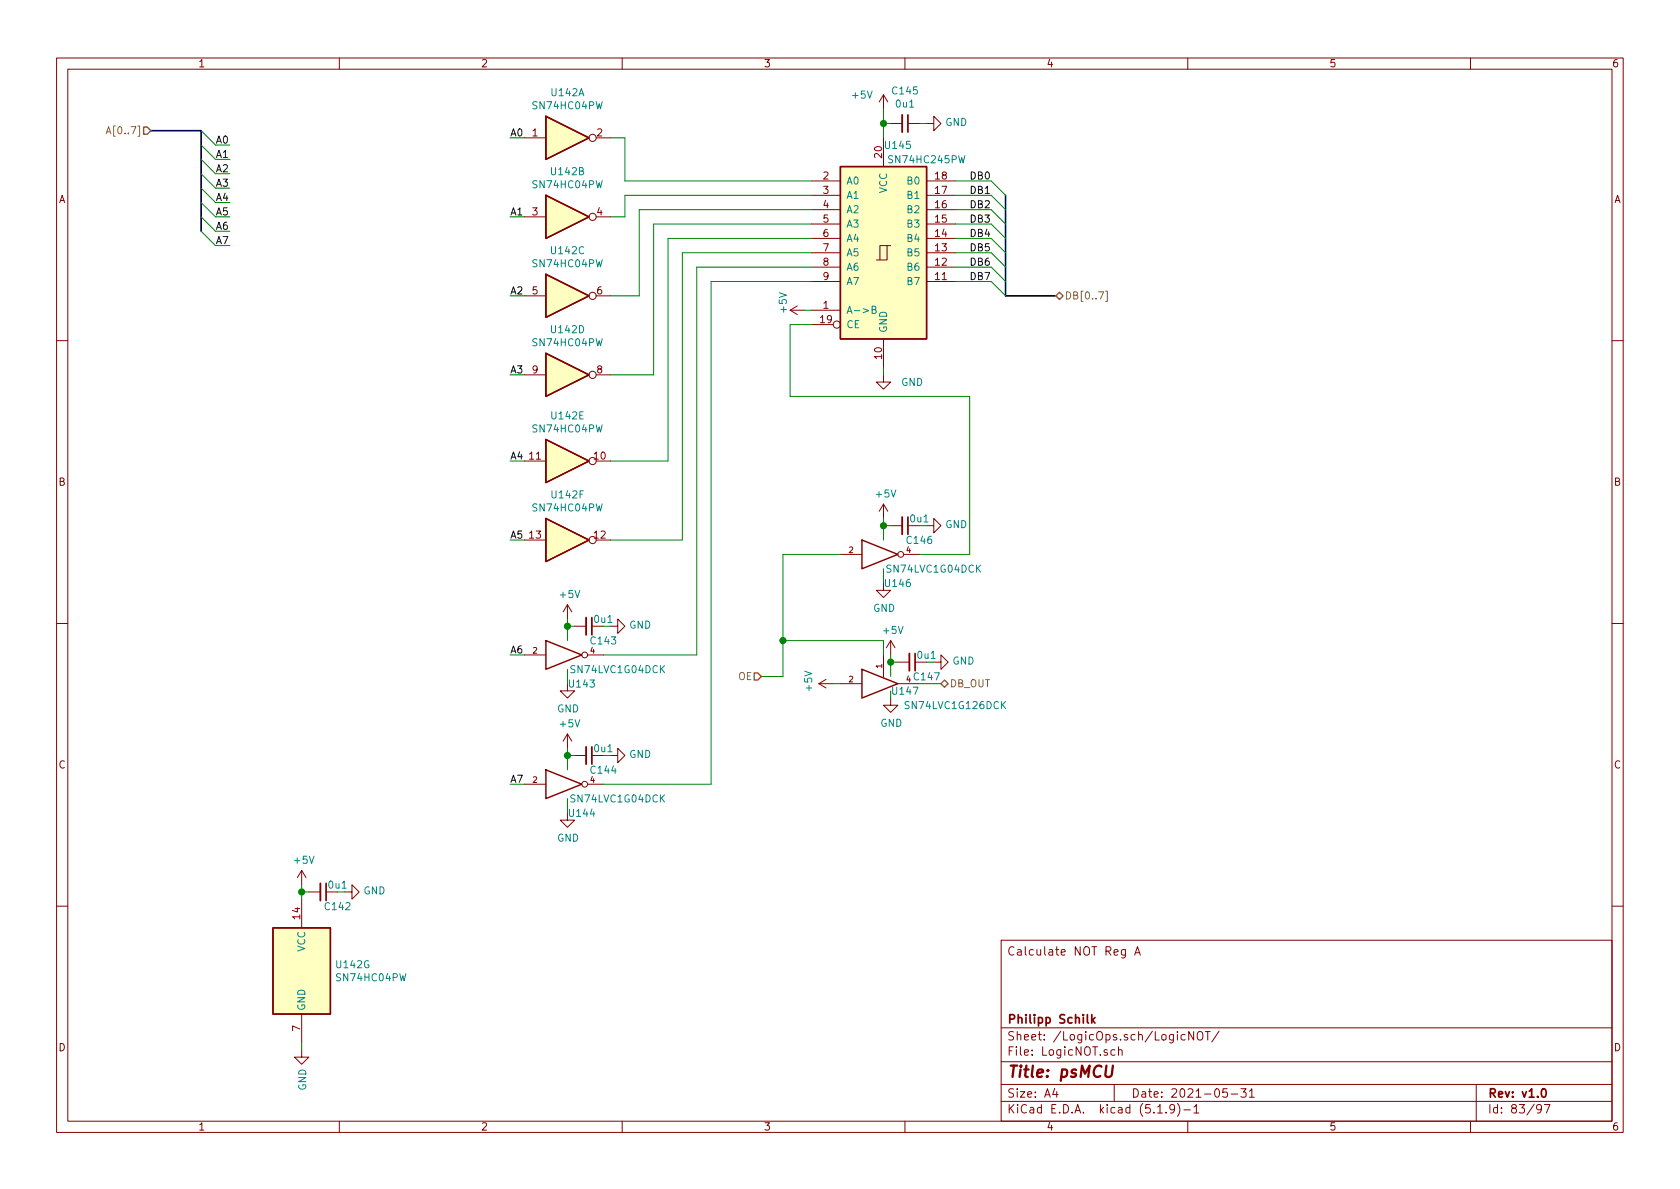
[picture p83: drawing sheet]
<svg xmlns="http://www.w3.org/2000/svg" width="297mm" height="210mm" viewBox="0 0 297 210" stroke-linecap="round" stroke-linejoin="round" font-family="sans-serif">
<defs><g id="words">
<text font-size="2.8" fill="#840000" x="178" y="190.5">Title: psMCU</text>
<g font-size="2.1" fill="#840000">
<text x="178" y="169">Calculate NOT Reg A</text>
<text x="178" y="184">Sheet: /LogicOps.sch/LogicNOT/</text>
<text x="178" y="181">Philipp Schilk</text>
<text x="178" y="186.7">File: LogicNOT.sch</text>
<text x="178" y="196.9">KiCad E.D.A. kicad (5.1.9)-1</text>
<text x="178" y="194.1">Size: A4</text>
<text x="200" y="194.1">Date: 2021-05-31</text>
<text x="263" y="194.1">Rev: v1.0</text>
<text x="263" y="196.9">Id: 83/97</text>
</g>
<g font-size="1.8" fill="#840000">
<text x="35" y="11.9">1</text>
<text x="85" y="11.9">2</text>
<text x="135" y="11.9">3</text>
<text x="185" y="11.9">4</text>
<text x="235" y="11.9">5</text>
<text x="285" y="11.9">6</text>
<text x="94.1" y="24.1">1</text>
<text x="105.6" y="24.1">2</text>
<text x="156" y="27.9" transform="rotate(-90 156 27.9)">20</text>
<text x="10.4" y="35.9">A</text>
<text x="145.6" y="31.7">2</text>
<text x="145.6" y="34.3">3</text>
<text x="165.4" y="34.3">17</text>
<text x="165.4" y="31.7">18</text>
<text x="285.4" y="35.9">A</text>
<text x="94.1" y="38.1">3</text>
<text x="105.6" y="38.1">4</text>
<text x="145.6" y="36.8">4</text>
<text x="145.6" y="39.4">5</text>
<text x="145.6" y="41.9">6</text>
<text x="165.4" y="41.9">14</text>
<text x="165.4" y="39.4">15</text>
<text x="165.4" y="36.8">16</text>
<text x="145.6" y="44.4">7</text>
<text x="145.6" y="47">8</text>
<text x="165.4" y="47">12</text>
<text x="165.4" y="44.4">13</text>
<text x="94.1" y="52.1">5</text>
<text x="105.6" y="52.1">6</text>
<text x="145.6" y="49.5">9</text>
<text x="165.4" y="49.5">11</text>
<text x="145.1" y="57.1">19</text>
<text x="145.6" y="54.6">1</text>
<text x="156" y="63.4" transform="rotate(-90 156 63.4)">10</text>
<text x="94.1" y="66">9</text>
<text x="105.6" y="66">8</text>
<text x="93.6" y="81.3">11</text>
<text x="105.1" y="81.3">10</text>
<text x="10.4" y="85.9">B</text>
<text x="285.4" y="85.9">B</text>
<text x="93.6" y="95.2">13</text>
<text x="105.1" y="95.2">12</text>
<text x="10.4" y="135.9">C</text>
<text x="285.4" y="135.9">C</text>
<text x="53.1" y="162.5" transform="rotate(-90 53.1 162.5)">14</text>
<text x="10.4" y="185.9">D</text>
<text x="53.1" y="182.3" transform="rotate(-90 53.1 182.3)">7</text>
<text x="285.4" y="185.9">D</text>
<text x="35" y="199.9">1</text>
<text x="85" y="199.9">2</text>
<text x="135" y="199.9">3</text>
<text x="185" y="199.9">4</text>
<text x="235" y="199.9">5</text>
<text x="285" y="199.9">6</text>
</g>
<g font-size="1.8" fill="#008484">
<text x="97.6" y="17">U142A</text>
<text x="150.8" y="17.4">+5V</text>
<text x="157.9" y="16.7">C145</text>
<text x="94.4" y="19.3">SN74HC04PW</text>
<text x="158.5" y="19">0u1</text>
<text x="167.1" y="22.3">GND</text>
<text x="156.6" y="26.3">U145</text>
<text x="157.5" y="28.9">SN74HC245PW</text>
<text x="94.4" y="33.3">SN74HC04PW</text>
<text x="97.6" y="31">U142B</text>
<text x="149.6" y="32.6">A0</text>
<text x="149.6" y="35.2">A1</text>
<text x="156.8" y="34.2" transform="rotate(-90 156.8 34.2)">VCC</text>
<text x="160.6" y="35.2">B1</text>
<text x="160.6" y="32.6">B0</text>
<text x="149.6" y="37.7">A2</text>
<text x="149.6" y="40.3">A3</text>
<text x="160.6" y="40.3">B3</text>
<text x="160.6" y="37.7">B2</text>
<text x="94.4" y="47.3">SN74HC04PW</text>
<text x="97.6" y="45">U142C</text>
<text x="149.6" y="42.8">A4</text>
<text x="149.6" y="45.3">A5</text>
<text x="149.6" y="47.9">A6</text>
<text x="160.6" y="47.9">B6</text>
<text x="160.6" y="45.3">B5</text>
<text x="160.6" y="42.8">B4</text>
<text x="149.6" y="50.4">A7</text>
<text x="160.6" y="50.4">B7</text>
<text x="97.6" y="58.9">U142D</text>
<text x="139.1" y="55.2" transform="rotate(-90 139.1 55.2)">+5V</text>
<text x="149.6" y="55.5">A-&gt;B</text>
<text x="149.6" y="58">CE</text>
<text x="156.8" y="58.9" transform="rotate(-90 156.8 58.9)">GND</text>
<text x="94.4" y="61.2">SN74HC04PW</text>
<text x="159.3" y="68.2">GND</text>
<text x="94.4" y="76.5">SN74HC04PW</text>
<text x="97.6" y="74.2">U142E</text>
<text x="97.7" y="88.1">U142F</text>
<text x="155" y="88">+5V</text>
<text x="94.4" y="90.4">SN74HC04PW</text>
<text x="167.1" y="93.4">GND</text>
<text x="157" y="101.3">SN74LVC1G04DCK</text>
<text x="160.5" y="96.2">C146</text>
<text x="99.1" y="105.8">+5V</text>
<text x="156.6" y="103.8">U146</text>
<text x="104.6" y="114">C143</text>
<text x="111.3" y="111.2">GND</text>
<text x="154.4" y="108.2">GND</text>
<text x="156.3" y="112.1">+5V</text>
<text x="101.2" y="119">SN74LVC1G04DCK</text>
<text x="168.4" y="117.5">GND</text>
<text x="98.5" y="126">GND</text>
<text x="100.8" y="121.6">U143</text>
<text x="143.6" y="122.1" transform="rotate(-90 143.6 122.1)">+5V</text>
<text x="160.4" y="125.4">SN74LVC1G126DCK</text>
<text x="161.7" y="120.3">C147</text>
<text x="99.1" y="128.6">+5V</text>
<text x="155.7" y="128.5">GND</text>
<text x="104.6" y="136.8">C144</text>
<text x="111.3" y="134">GND</text>
<text x="101.2" y="141.9">SN74LVC1G04DCK</text>
<text x="98.5" y="148.8">GND</text>
<text x="100.8" y="144.4">U144</text>
<text x="52.1" y="152.7">+5V</text>
<text x="57.6" y="161">C142</text>
<text x="64.3" y="158.2">GND</text>
<text x="54" y="168.3" transform="rotate(-90 54 168.3)">VCC</text>
<text x="59.6" y="171.2">U142G</text>
<text x="59.7" y="173.5">SN74HC04PW</text>
<text x="54" y="178.8" transform="rotate(-90 54 178.8)">GND</text>
<text x="54.2" y="192.9" transform="rotate(-90 54.2 192.9)">GND</text>
</g>
<g font-size="1.8" fill="#848400">
<text x="19.7" y="23.7">A[0..7]</text>
<text x="188.2" y="53">DB[0..7]</text>
<text x="130.5" y="120.3">OE</text>
<text x="167.9" y="121.5">DB_OUT</text>
</g>
<g font-size="1.8">
<text x="38.1" y="25.4">A0</text>
<text x="38.1" y="27.9">A1</text>
<text x="90.2" y="24.1">A0</text>
<text x="38.1" y="30.5">A2</text>
<text x="38.1" y="33">A3</text>
<text x="38.1" y="35.6">A4</text>
<text x="171.7" y="31.7">DB0</text>
<text x="171.7" y="34.3">DB1</text>
<text x="38.1" y="40.6">A6</text>
<text x="38.1" y="38.1">A5</text>
<text x="90.2" y="38.1">A1</text>
<text x="171.7" y="36.8">DB2</text>
<text x="171.7" y="39.4">DB3</text>
<text x="171.7" y="41.9">DB4</text>
<text x="38.1" y="43.2">A7</text>
<text x="171.7" y="44.4">DB5</text>
<text x="171.7" y="47">DB6</text>
<text x="90.2" y="52.1">A2</text>
<text x="171.7" y="49.5">DB7</text>
<text x="90.2" y="66">A3</text>
<text x="90.2" y="81.3">A4</text>
<text x="90.2" y="95.2">A5</text>
<text x="90.2" y="115.6">A6</text>
<text x="90.2" y="138.4">A7</text>
</g>
<g font-size="1.8" fill="#008400">
<text x="161" y="92.4">0u1</text>
<text x="105.2" y="110.2">0u1</text>
<text x="162.3" y="116.5">0u1</text>
<text x="157.9" y="122.9">U147</text>
<text x="105.2" y="133">0u1</text>
<text x="58.2" y="157.1">0u1</text>
</g>
<g font-size="1.4" fill="#840000">
<text x="150.1" y="97.8">2</text>
<text x="160.3" y="97.8">4</text>
<text x="94.2" y="115.6">2</text>
<text x="104.4" y="115.6">4</text>
<text x="156" y="118.2" transform="rotate(-90 156 118.2)">1</text>
<text x="150.1" y="120.6">2</text>
<text x="160.3" y="120.6">4</text>
<text x="94.2" y="138.4">2</text>
<text x="104.4" y="138.4">4</text>
</g>
</g></defs>
<g fill="none" stroke="#840000" stroke-width=".18">
<path d="M10 10.3h277v189.9h-277zM12 12.2h273v186.1h-273zM60 10.3v1.9M110 10.3v1.9M156.2 16.8v2.5M156.2 16.8l-.8 1.2M156.2 16.8l.8 1.2M160 10.3v1.9M210 10.3v1.9M260 10.3v1.9M92.7 38.3h3.8M92.7 24.4h3.8"/>
<path d="M105.4 38.3h2.5M105.4 24.4h2.5M143.5 39.6h5.1M143.5 37.1h5.1M143.5 34.5h5.1M143.5 32h5.1M156.2 24.4v5.1M157.5 21.8h2M160.5 21.8h2.1M163.8 21.8h1.3v-1.2l1.3 1.2-1.3 1.3v-1.3M163.8 39.6h5.1M163.8 37.1h5.1"/>
<path d="M163.8 34.5h5.1M163.8 32h5.1M92.7 52.3h3.8M105.4 52.3h2.5M139.7 54.9l1.3 .7M139.7 54.9h2.5M141 54.1l-1.3 .8M143.5 54.9h5.1M143.5 49.8h5.1M143.5 47.2h5.1M143.5 44.7h5.1M143.5 42.2h5.1"/>
<path d="M143.5 57.4h3.8M156.2 59.9v5.1M156.8 43.4h-1.2v2.6M157.5 43.4h-.7v2.6h-1.9M163.8 49.8h5.1M163.8 47.2h5.1M163.8 44.7h5.1M163.8 42.2h5.1M10 60.2h2M92.7 66.3h3.8M105.4 66.3h2.5M156.2 66.3v1.3h1.3l-1.3 1.2-1.3-1.2h1.3"/>
<path d="M285 60.2h2M92.7 95.5h3.8M92.7 81.5h3.8M105.4 95.5h2.5M105.4 81.5h2.5M148.6 98h3.8M156.2 89.1v2.6M156.2 89.1l-.8 1.3M156.2 89.1l.8 1.3M157.5 93h2M159.8 98h2.8M163.8 93h1.3v-1.3l1.3 1.3-1.3 1.2v-1.2"/>
<path d="M10 110.3h2M92.7 115.8h3.8M100.3 106.9v2.6M100.3 106.9l-.7 1.3M100.3 106.9l.8 1.3M101.6 110.7h2M103.9 115.8h2.8M107.9 110.7h1.3v-1.2l1.3 1.2-1.3 1.3v-1.3M156.2 103.1v1.3h1.3l-1.3 1.3-1.3-1.3h1.3M156.2 115.8v4M157.5 113.3l-.8 1.2M157.5 113.3v2.5"/>
<path d="M157.5 113.3l.7 1.2M158.7 117.1h2.1M165.1 117.1h1.3v-1.3l1.2 1.3-1.2 1.3v-1.3M285 110.3h2M92.7 138.7h3.8M100.3 120.9v1.3h1.3l-1.3 1.2-1.2-1.2h1.2M100.3 129.8l-.7 1.3M100.3 129.8v2.5M100.3 129.8l.8 1.3M101.6 133.6h2M103.9 138.7h2.8M107.9 133.6h1.3v-1.3l1.3 1.3-1.3 1.3v-1.3"/>
<path d="M144.8 120.9l1.2 .8M144.8 120.9h2.5M146 120.1l-1.2 .8M148.6 120.9h3.8M157.5 123.4v1.3h1.2l-1.2 1.3-1.3-1.3h1.3M158.7 120.9h3.9M53.3 153.9l-.7 1.3M53.3 153.9v2.6M53.3 159v5.1M53.3 153.9l.8 1.3M54.6 157.7h2M61 157.7h1.2v-1.2l1.3 1.2-1.3 1.3v-1.3"/>
<path d="M100.3 143.8v1.2h1.3l-1.3 1.3-1.2-1.3h1.2M10 160.2h2M53.3 179.3v5.1M177 166.3h108v32h-108zM199 167.9v1.2l-.3 .3-.4-.1M199 168l-.4-.1-.3 .3v.6l.3 .1 .4-.1M200.6 168.9l.5-1.5 .5 1.5M200.8 168.5h.7M285 160.2h2M53.3 185.7v1.2h1.3l-1.3 1.3-1.2-1.3h1.2M60 198.3v1.9M110 198.3v1.9"/>
<path d="M160 198.3v1.9M177 194.8h108M177 191.8h108M177 187.8h108M177 181.8h108M186.5 192.5l-.4 1h1M186.8 193v1M197 191.8v3M197.1 185.7l-.4-.1-.3 .3 .1 .6 .2 .1 .4-.1M197.8 185.7l.2-.1 .3 .1 .1 .9M197.8 185.1v1.5M204.7 196.8h.8"/>
<path d="M206.2 196.7v.1M207.7 196l-.1 .1a.48 .48 0 0 1-.6 .1l-.2-.2 .2-.6a.48 .48 0 0 1 .6 .1 1.27 1.27 0 0 1-.2 1.2l-.4 .1M208.2 195.1a1.71 1.71 0 0 1 0 2.3M209.3 196.3h1.2M209.5 183l-.4-.1-.3 .3 .1 .6 .2 .1 .4-.1M210 198.3v1.9M211 182.4v1.5l-.8-1.5v1.5M211.1 195.8l.4-.5v1.5M211.1 196.8h.9M211.9 182.5a.5 .5 0 0 1 .5 0 .5 .5 0 0 1 .3 .4v.5a.5 .5 0 0 1-.5 .5 .5 .5 0 0 1-.5-.5v-.5zM213.1 182.4h.9M213.5 182.4v1.5"/>
<path d="M215.5 182.3l-1.3 2M217 192.5h-.7l-.1 .7 .2-.1 .5 .1 .1 .2v.5l-.2 .1-.6-.1M217.7 193.5h1.1M219.4 192.5h.9l-.5 .6 .5 .1v.7l-.3 .1-.6-.1M220.9 193l.4-.5v1.5M220.9 194h.9M260 198.3v1.9M261 191.8v6.5M272.5 196l-.1 .2a.48 .48 0 0 1-.6-.1v-.6a.48 .48 0 0 1 .6-.1l.1 .1a1.19 1.19 0 0 1-.2 1.2l-.5 .1M273 195.3h1l-.6 1.5"/>
<circle cx="104.8" cy="38.3" r=".63"/>
<circle cx="104.8" cy="24.4" r=".63"/>
<circle cx="104.8" cy="52.3" r=".63"/>
<circle cx="148" cy="57.4" r=".63"/>
<circle cx="104.8" cy="66.3" r=".63"/>
<circle cx="104.8" cy="95.5" r=".63"/>
<circle cx="104.8" cy="81.5" r=".63"/>
<circle cx="159.3" cy="98" r=".51"/>
<circle cx="103.4" cy="115.8" r=".51"/>
<circle cx="103.4" cy="138.7" r=".51"/>
</g>
<path d="M160.5 20.3v3.1M160.5 91.4v3.1M104.6 109.2v3.1M161.8 115.6v3M104.6 132.1v3M57.7 156.2v3.1M192.3 179.4v1.3l.2 .2M193 179.4v1.5M193.6 179.9l-.6 .6M193.2 180.4l.4 .5M272.7 192.7l.2-.2a.81 .81 0 0 1 .6 .6 .81 .81 0 0 1-.3 .8l-.2 .1a.79 .79 0 0 1-.3-1.3z" fill="none" stroke="#840000" stroke-width=".3"/>
<path d="M195.6 188.4l-.2 1.7 .2 .2a.66 .66 0 0 0 1-.2l.2-1.7" fill="none" stroke="#840000" stroke-width=".41"/>
<path d="M96.5 34.5l7.6 3.8-7.6 3.9zM96.5 20.6l7.6 3.8-7.6 3.8zM148.6 29.5h15.2v30.4h-15.2zM96.5 48.5l7.6 3.8-7.6 3.8zM96.5 77.7l7.6 3.8-7.6 3.8zM96.5 62.5l7.6 3.8-7.6 3.8zM96.5 91.7l7.6 3.8-7.6 3.8zM152.4 95.5l6.3 2.5-6.3 2.6zM96.5 113.3l6.4 2.5-6.4 2.6zM152.4 118.4l6.3 2.5-6.3 2.5zM96.5 136.1l6.4 2.6-6.4 2.5zM48.3 164.1h10.1v15.2h-10.1z" fill="none" stroke="#840000" stroke-width=".25"/>
<path d="M159.5 20.3v3.1M159.5 91.4v3.1M103.6 109.2v3.1M160.8 115.6v3M103.6 132.1v3M56.6 156.2v3.1" fill="none" stroke="#840000" stroke-width=".33"/>
<g fill="#ffffc2" stroke="#ffffc2" stroke-width=".18">
<path d="M96.5 34.5l7.6 3.8-7.6 3.9z"/>
<path d="M48.3 164.1h10.1v15.2h-10.1z"/>
<path d="M96.5 91.7l7.6 3.8-7.6 3.8z"/>
<path d="M96.5 77.7l7.6 3.8-7.6 3.8z"/>
<path d="M96.5 62.5l7.6 3.8-7.6 3.8z"/>
<path d="M96.5 48.5l7.6 3.8-7.6 3.8z"/>
<path d="M96.5 20.6l7.6 3.8-7.6 3.8z"/>
<path d="M148.6 29.5h15.2v30.4h-15.2z"/>
</g>
<path d="M154.2 54.8l.6-.1v-.4l-.6-.2v1.3h.5l.2-.2v-.2l-.3-.2" fill="none" stroke="#008484" stroke-width=".18"/>
<path d="M26.7 23.1h8.9v17.8M177.8 34.5v17.8h8.9" fill="none" stroke="#000084" stroke-width=".3"/>
<g fill="none" stroke="#008400" stroke-width=".18">
<path d="M156.2 19.3v5.1M35.6 25.6l2.5 2.6h2.5M35.6 38.3l2.5 2.6M35.6 35.8l2.5 2.5M35.6 33.3l2.5 2.5M35.6 30.7l2.5 2.6M35.6 28.2l2.5 2.5M35.6 23.1l2.5 2.5M90.2 38.3h2.5M107.9 24.4h2.6v7.6h33M143.5 34.5h-33v3.8h-2.6M143.5 39.6h-27.9v26.7h-7.7"/>
<path d="M143.5 37.1h-30.5v15.2h-5.1M156.2 21.8h1.3M162.6 21.8h1.2M168.9 39.6h6.4l2.5 2.6M168.9 37.1h6.4l2.5 2.5M168.9 34.5h6.4l2.5 2.6M168.9 32h6.4l2.5 2.5M35.6 40.9l2.5 2.5M142.2 54.9h1.3M143.5 57.4h-3.8v12.7h31.7v27.9h-8.8M143.5 44.7h-22.9v50.8h-12.7M143.5 49.8h-17.8v88.9h-19"/>
<path d="M143.5 47.2h-20.3v68.6h-16.5M143.5 42.2h-25.4v39.3h-10.2M168.9 49.8h6.4l2.5 2.5M168.9 47.2h6.4l2.5 2.6M168.9 44.7h6.4l2.5 2.5M168.9 42.2h6.4l2.5 2.5M156.2 65v1.3M148.6 98h-10.2v21.6h-3.8M156.2 91.7v3.8M156.2 93h1.3M100.3 109.5v3.8M100.3 118.4v2.5"/>
<path d="M100.3 110.7h1.3M138.4 113.3h17.8v2.5M156.2 100.6v2.5M157.5 115.8v3.8M157.5 117.1h1.2M100.3 132.3v3.8M100.3 133.6h1.3M147.3 120.9h1.3M162.6 120.9h3.8M53.3 156.5v2.5M53.3 157.7h1.3M100.3 141.2v2.6"/>
<path d="M53.3 184.4v1.3"/>
</g>
<path d="M25.4 22.5h.6l.7 .6-.7 .6h-.6zM186.7 52.3l.6-.6 .7 .6-.7 .7zM133.3 119h.7l.6 .6-.6 .7h-.7zM166.4 120.9l.6-.6 .6 .6-.6 .6z" fill="none" stroke="#848400" stroke-width=".25"/>
<path d="M18.8 23.7l.4-1.3 .4 1.3M18.9 23.3h.6M194.3 51.6h.8l-.5 1.3M195.5 51.5h.3v1.8h-.3" fill="none" stroke="#848400" stroke-width=".18"/>
<g fill="#008400" stroke="#008400" stroke-width=".25">
<circle cx="100.3" cy="133.6" r=".51"/>
<circle cx="156.2" cy="93" r=".51"/>
<circle cx="157.5" cy="117.1" r=".51"/>
<circle cx="138.4" cy="113.3" r=".51"/>
<circle cx="53.3" cy="157.7" r=".51"/>
<circle cx="100.3" cy="110.7" r=".51"/>
<circle cx="156.2" cy="21.8" r=".51"/>
</g>
<use href="#words"/>
</svg>
